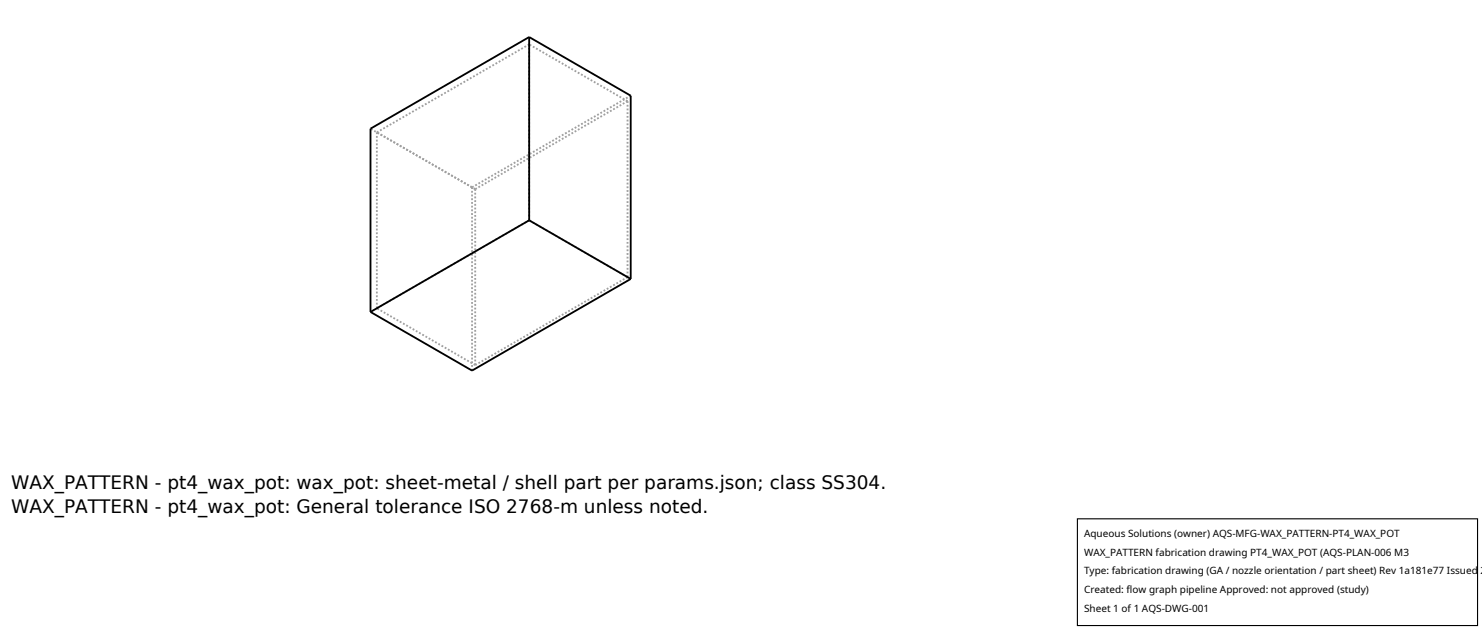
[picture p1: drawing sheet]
<svg xmlns="http://www.w3.org/2000/svg" width="212mm" height="90mm" viewBox="0 0 212 90" stroke-linecap="round" stroke-linejoin="round" font-family="sans-serif">
<defs><g id="words">
<g font-size="2.6">
<text x="1.6" y="69.8">WAX_PATTERN - pt4_wax_pot: wax_pot: sheet-metal / shell part per params.json; class SS304.</text>
<text x="1.6" y="73.3">WAX_PATTERN - pt4_wax_pot: General tolerance ISO 2768-m unless noted.</text>
</g>
<g font-size="1.4">
<text x="154.8" y="76.6">Aqueous Solutions (owner) AQS-MFG-WAX_PATTERN-PT4_WAX_POT</text>
<text x="154.8" y="79.3">WAX_PATTERN fabrication drawing PT4_WAX_POT (AQS-PLAN-006 M3</text>
<text x="154.8" y="82">Type: fabrication drawing (GA / nozzle orientation / part sheet) Rev 1a181e77 Issued 2</text>
<text x="154.8" y="84.7">Created: flow graph pipeline Approved: not approved (study)</text>
<text x="154.8" y="87.4">Sheet 1 of 1 AQS-DWG-001</text>
</g>
</g></defs>
<g fill="none" stroke="#a0a0a0" stroke-width=".26" stroke-dasharray=".3 .3" stroke-linecap="butt">
<path d="M53.8 18.9l21.8-12.6M89.6 14.5l-14-8.2M67.4 26.7l-14.5-8.3M67.4 26.7l22.7-13M67.9 27l21.7-12.5M67.9 27l-14.1-8.1M75.6 31.5v-25.2M89.6 39.6v-25.1M89.6 39.6l-14-8.1M53.8 44v-25.1M53.8 44l21.8-12.5M67.4 52.9v-26.2"/>
<path d="M67.9 52.1v-25.1M67.9 52.1l21.7-12.5M67.9 52.1l-14.1-8.1"/>
</g>
<path d="M75.6 5.3l-22.7 13.1v26.1M75.6 5.3v26.2M75.6 5.3l14.5 8.4v26.1M75.6 31.5l14.5 8.3M75.6 31.5l-22.7 13M90.1 39.8l-22.7 13.1-14.5-8.4" fill="none" stroke="#000" stroke-width=".26"/>
<path d="M153.9 74.1h57.1v15.2h-57.1z" fill="#fff" stroke="#000" stroke-width=".16"/>
<use href="#words"/>
</svg>
